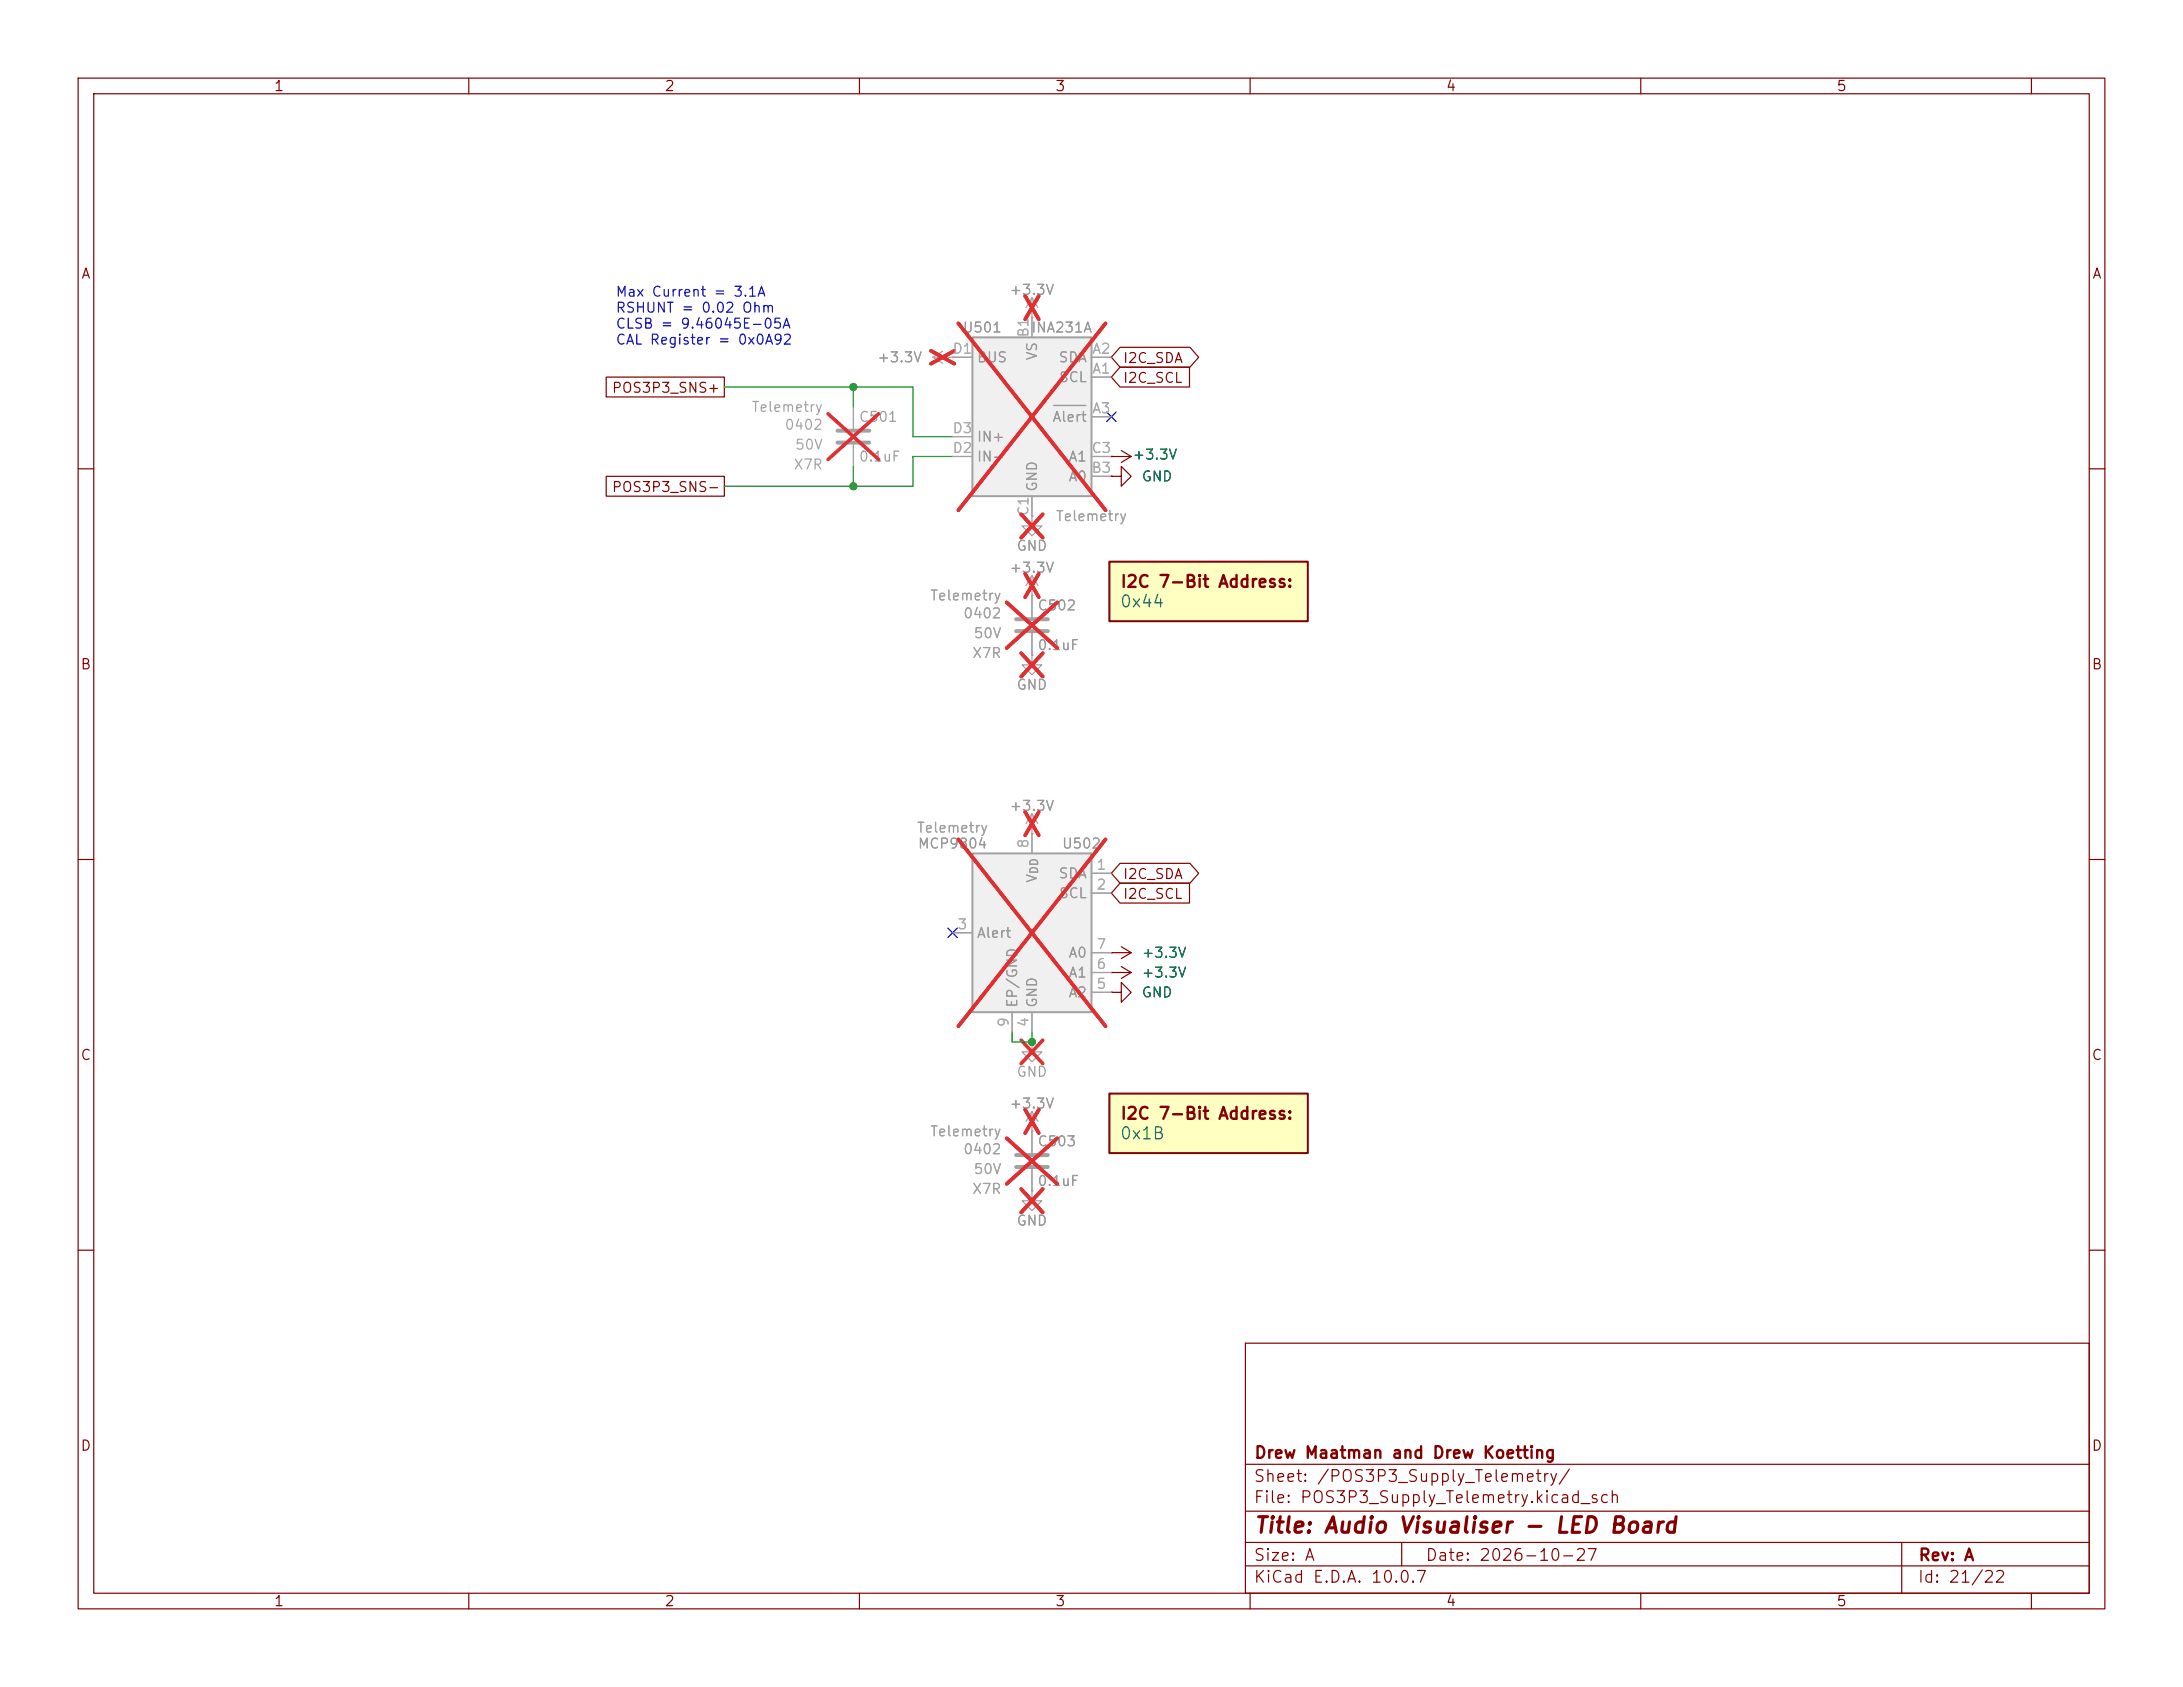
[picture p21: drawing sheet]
<svg xmlns="http://www.w3.org/2000/svg" width="279mm" height="216mm" viewBox="0 0 279 216" stroke-linecap="round" stroke-linejoin="round" font-family="sans-serif">
<defs><g id="words">
<text font-size="2" fill="#840000" x="160.4" y="196.7">Title: Audio Visualiser - LED Board</text>
<g font-size="1.5" fill="#840000">
<text x="143.3" y="75.6">I2C 7-Bit Address:</text>
<text x="143.3" y="143.6">I2C 7-Bit Address:</text>
<text x="160.4" y="190">Sheet: /POS3P3_Supply_Telemetry/</text>
<text x="160.4" y="187">Drew Maatman and Drew Koetting</text>
<text x="160.4" y="192.7">File: POS3P3_Supply_Telemetry.kicad_sch</text>
<text x="160.4" y="202.9">KiCad E.D.A. 10.0.7</text>
<text x="160.4" y="200.1">Size: A</text>
<text x="182.4" y="200.1">Date: 2026-10-27</text>
<text x="245.4" y="202.9">Id: 21/22</text>
<text x="245.4" y="200.1">Rev: A</text>
</g>
<g font-size="1.5" fill="#006464">
<text x="143.2" y="78.1">0x44</text>
<text x="143.2" y="146.2">0x1B</text>
</g>
<g font-size="1.3" fill="#840000">
<text x="35" y="12">1</text>
<text x="85" y="12">2</text>
<text x="135" y="12">3</text>
<text x="185" y="12">4</text>
<text x="235" y="12">5</text>
<text x="10.3" y="36">A</text>
<text x="267.7" y="36">A</text>
<text x="143.6" y="46.8">I2C_SDA</text>
<text x="78.2" y="50.6">POS3P3_SNS+</text>
<text x="143.6" y="49.3">I2C_SCL</text>
<text x="78.2" y="63.3">POS3P3_SNS-</text>
<text x="10.2" y="86">B</text>
<text x="267.6" y="86">B</text>
<text x="143.6" y="112.8">I2C_SDA</text>
<text x="143.6" y="115.4">I2C_SCL</text>
<text x="10.2" y="136">C</text>
<text x="267.6" y="136">C</text>
<text x="10.2" y="186">D</text>
<text x="267.6" y="186">D</text>
<text x="35" y="205.9">1</text>
<text x="85" y="205.9">2</text>
<text x="135" y="205.9">3</text>
<text x="185" y="205.9">4</text>
<text x="235" y="205.9">5</text>
</g>
<g font-size="1.3" fill="#0000c2">
<text x="78.7" y="38.3">Max Current = 3.1A</text>
<text x="78.7" y="40.3">RSHUNT = 0.02 Ohm</text>
<text x="78.7" y="42.4">CLSB = 9.46045E-05A</text>
<text x="78.7" y="44.4">CAL Register = 0x0A92</text>
</g>
<g font-size="1.3" fill="#989898">
<text x="129.1" y="38">+3.3V</text>
<text x="112.2" y="46.7">+3.3V</text>
<text x="123.1" y="42.9">U501</text>
<text x="124.9" y="46.7">BUS</text>
<text x="131.9" y="42.9">INA231A</text>
<text x="133" y="46.2" transform="rotate(-90 133 46.2)">VS</text>
<text x="135.4" y="46.7">SDA</text>
<text x="135.5" y="49.2">SCL</text>
<text x="109.8" y="54.3">C501</text>
<text x="109.8" y="59.4">0.1uF</text>
<text x="124.9" y="59.4">IN-</text>
<text x="124.9" y="56.8">IN+</text>
<text x="134.6" y="54.3">Alert</text>
<text x="136.7" y="59.4">A1</text>
<text x="133" y="63" transform="rotate(-90 133 63)">GND</text>
<text x="136.7" y="61.9">A0</text>
<text x="130" y="70.8">GND</text>
<text x="129.1" y="73.6">+3.3V</text>
<text x="132.7" y="78.4">C502</text>
<text x="132.7" y="83.5">0.1uF</text>
<text x="130" y="88.6">GND</text>
<text x="129.1" y="104.1">+3.3V</text>
<text x="117.4" y="108.9">MCP9804</text>
<text x="133" y="113.1" transform="rotate(-90 133 113.1)">V</text>
<text x="135.4" y="112.7">SDA</text>
<text x="135.8" y="108.9">U502</text>
<text x="135.5" y="115.3">SCL</text>
<text x="124.9" y="120.3">Alert</text>
<text x="136.7" y="125.4">A1</text>
<text x="136.7" y="122.9">A0</text>
<text x="130.5" y="129.1" transform="rotate(-90 130.5 129.1)">EP/GND</text>
<text x="133" y="129.1" transform="rotate(-90 133 129.1)">GND</text>
<text x="136.7" y="128">A2</text>
<text x="129.1" y="142.2">+3.3V</text>
<text x="130" y="138.1">GND</text>
<text x="132.7" y="147">C503</text>
<text x="132.7" y="152.1">0.1uF</text>
<text x="130" y="157.2">GND</text>
</g>
<g font-size="1.3" fill="#aaa">
<text x="121.8" y="45.6">D1</text>
<text x="131.9" y="43.3" transform="rotate(-90 131.9 43.3)">B1</text>
<text x="139.7" y="45.6">A2</text>
<text x="139.7" y="48.1">A1</text>
<text x="139.7" y="53.2">A3</text>
<text x="121.8" y="58.3">D2</text>
<text x="121.8" y="55.7">D3</text>
<text x="139.6" y="58.3">C3</text>
<text x="139.6" y="60.8">B3</text>
<text x="131.9" y="66.1" transform="rotate(-90 131.9 66.1)">C1</text>
<text x="131.9" y="108.7" transform="rotate(-90 131.9 108.7)">8</text>
<text x="140.2" y="111.6">1</text>
<text x="122.5" y="119.2">3</text>
<text x="140.2" y="114.2">2</text>
<text x="140.2" y="124.3">6</text>
<text x="140.2" y="121.8">7</text>
<text x="129.4" y="131.5" transform="rotate(-90 129.4 131.5)">9</text>
<text x="131.9" y="131.5" transform="rotate(-90 131.9 131.5)">4</text>
<text x="140.2" y="126.9">5</text>
</g>
<g font-size="1.3" fill="#a1a1a1">
<text x="96.1" y="53">Telemetry</text>
<text x="100.3" y="55.3">0402</text>
<text x="101.7" y="57.9">50V</text>
<text x="101.5" y="60.4">X7R</text>
<text x="135" y="67">Telemetry</text>
<text x="119" y="77.2">Telemetry</text>
<text x="123.2" y="79.4">0402</text>
<text x="124.5" y="82">50V</text>
<text x="124.3" y="84.5">X7R</text>
<text x="117.3" y="106.9">Telemetry</text>
<text x="119" y="145.7">Telemetry</text>
<text x="123.2" y="148">0402</text>
<text x="124.3" y="153.1">X7R</text>
<text x="124.5" y="150.6">50V</text>
</g>
<g font-size="1.3" fill="#006464">
<text x="144.9" y="59.1">+3.3V</text>
<text x="146" y="61.9">GND</text>
<text x="146" y="122.9">+3.3V</text>
<text x="146" y="125.4">+3.3V</text>
<text x="146" y="128">GND</text>
</g>
<text font-size="1" fill="#989898" x="133.1" y="112" transform="rotate(-90 133.1 112)">DD</text>
</g></defs>
<g fill="none" stroke="#840000" stroke-width=".15">
<path d="M10 10h259.4v195.9h-259.4zM12 12h255.4v191.9h-255.4zM60 10v2M110 10v2M160 10v2M210 10v2M260 10v2M10 60h2M267.4 60h2M10 110h2M267.4 110h2M10 160h2"/>
<path d="M159.4 171.9h108v32h-108zM267.4 160h2M159.4 197.4h108M159.4 193.4h108M159.4 187.4h108M179.4 197.4v3M243.4 197.4v6.5M60 203.9v2M110 203.9v2M159.4 200.4h108M160 203.9v2M210 203.9v2"/>
<path d="M260 203.9v2"/>
</g>
<path d="M107.2 55.1h4.1M107.2 56.6h4.1M130 147.8h4.1M130 149.4h4.1" fill="none" stroke="#a1a1a1" stroke-width=".51"/>
<g fill="none" stroke="#a1a1a1" stroke-width=".15">
<path d="M132.1 38.1v2.5M132.1 38.1l-.8 1.3M132.1 38.1l.7 1.3M109.2 52.1v2.8M109.2 56.9v2.8M119.4 45.7l1.2 .8M119.4 45.7h2.5M120.6 45l-1.2 .7M121.9 45.7h.1M132.1 40.6h.1M132.1 66v1.3h1.2l-1.2 1.3-1.3-1.3h1.3M132.1 66h.1"/>
<path d="M132.1 152.4v1.3h1.2l-1.2 1.2-1.3-1.2h1.3M132.1 152.4h.1M132.1 144.8h.1M132.1 142.2v5.4M132.1 149.6v2.8M132.1 142.2l-.8 1.3M132.1 142.2l.7 1.3"/>
</g>
<g fill="none" stroke="#e12e31" stroke-width=".46">
<path d="M131.2 37.9l1.8 3M133 37.9l-1.8 3M106 53l6.5 5.8M112.5 53l-6.5 5.8M119.2 44.9l2.9 1.7M122.1 44.9l-2.9 1.7M130.7 65.8l2.8 3M133.5 65.8l-2.8 3M128.8 145.7l6.5 5.8M130.7 152.2l2.8 3M131.2 142l1.8 3M133 142l-1.8 3"/>
<path d="M133.5 152.2l-2.8 3M135.3 145.7l-6.5 5.8"/>
</g>
<path d="M124.5 43.2h15.2v20.3h-15.2z" fill="#f0f0f0"/>
<path d="M124.5 43.2h15.2v20.3h-15.2z" fill="none" stroke="#a1a1a1" stroke-width=".25"/>
<g fill="none" stroke="#a1a1a1" stroke-width=".15">
<path d="M121.9 45.7h2.6M121.9 58.4h2.6M121.9 55.9h2.6M132.1 40.6v2.6M139.7 48.3h2.5M139.7 45.7h2.5M139.7 53.3h2.5M139.7 58.4h2.5M132.1 63.5v2.5M139.7 61h2.5M132.1 106.7h.1M132.1 104.1v2.6"/>
<path d="M132.1 104.1l-.8 1.3M132.1 104.1l.7 1.3"/>
</g>
<path d="M134.9 51.9h4.1" fill="none" stroke="#989898" stroke-width=".15"/>
<path d="M122.7 41.4l18.8 23.9M141.5 41.4l-18.8 23.9M131.2 103.9l1.8 3M133 103.9l-1.8 3" fill="none" stroke="#e12e31" stroke-width=".46"/>
<path d="M142.2 121.9h.1M142.2 124.5h.1M142.2 127h1.3v-1.3l1.3 1.3-1.3 1.3v-1.3M142.2 127h.1M142.2 121.9h2.6M142.2 124.5h2.6M143.5 121.2l1.3 .7M143.5 123.7l1.3 .8M144.8 121.9l-1.3 .8M144.8 124.5l-1.3 .7" fill="none" stroke="#840000" stroke-width=".15"/>
<path d="M124.5 109.2h15.2v20.3h-15.2z" fill="#f0f0f0"/>
<path d="M124.5 109.2h15.2v20.3h-15.2z" fill="none" stroke="#a1a1a1" stroke-width=".25"/>
<path d="M121.9 119.4h2.6M132.1 106.7v2.5M139.7 111.8h2.5M139.7 114.3h2.5M129.5 129.5v2.6M132.1 129.5v2.6M139.7 127h2.5M139.7 124.5h2.5M139.7 121.9h2.5" fill="none" stroke="#a1a1a1" stroke-width=".15"/>
<path d="M122.7 107.4l18.8 23.9M141.5 107.4l-18.8 23.9" fill="none" stroke="#e12e31" stroke-width=".46"/>
<path d="M142.2 58.4h.1M142.2 58.4h2.6M143.5 57.7l1.3 .7M144.8 58.4l-1.3 .8M142.2 61h1.3v-1.3l1.3 1.3-1.3 1.2v-1.2M142.2 61h.1" fill="none" stroke="#840000" stroke-width=".15"/>
<path d="M142 71.9h25.4v7.6h-25.4z" fill="#ffffc2"/>
<path d="M142 71.9h25.4v7.6h-25.4z" fill="none" stroke="#840000" stroke-width=".25"/>
<path d="M132.1 76.2h.1M132.1 73.7l-.8 1.2M132.1 73.7l.7 1.2M132.1 73.7v5.3M132.1 83.8v1.3h1.2l-1.2 1.3-1.3-1.3h1.3M132.1 83.8h.1M132.1 81v2.8M132.1 133.4v1.2h-1.3l1.3 1.3 1.2-1.3h-1.2M132.1 133.4h.1" fill="none" stroke="#a1a1a1" stroke-width=".15"/>
<path d="M128.8 77.1l6.5 5.8M131.2 73.4l1.8 3M133 73.4l-1.8 3M135.3 77.1l-6.5 5.8M130.7 83.6l2.8 3M133.5 83.6l-2.8 3M130.7 133.1l2.8 3M133.5 133.1l-2.8 3" fill="none" stroke="#e12e31" stroke-width=".46"/>
<path d="M130 79.2h4.1M130 80.8h4.1" fill="none" stroke="#a1a1a1" stroke-width=".51"/>
<path d="M142 140h25.4v7.6h-25.4z" fill="#ffffc2"/>
<path d="M142 140h25.4v7.6h-25.4z" fill="none" stroke="#840000" stroke-width=".25"/>
<path d="M77.6 48.3h15.1v2.5h-15.1zM142.2 58.4h.1M143.4 44.4h8.9l1.1 1.3-1.1 1.3h-8.9l-1.2-1.3zM143.4 47h8.8v2.5h-8.8l-1.2-1.2zM77.6 61h15.1v2.5h-15.1zM142.2 61h.1M143.4 113h8.8v2.6h-8.8l-1.2-1.3zM143.4 110.5h8.9l1.1 1.3-1.1 1.2h-8.9l-1.2-1.2zM142.2 124.5h.1M142.2 127h.1M142.2 121.9h.1" fill="none" stroke="#840000" stroke-width=".15"/>
<path d="M92.7 49.5h24.1v6.4h5.1M109.2 49.5v2.6M109.2 59.7v2.5M121.9 58.4h-5.1v3.8h-24.1M129.5 132.1v1.3h2.6v-1.3" fill="none" stroke="#009600" stroke-width=".15"/>
<path d="M141.6 52.7l1.2 1.2M142.8 52.7l-1.2 1.2M121.3 118.8l1.2 1.2M122.5 118.8l-1.2 1.2" fill="none" stroke="#000084" stroke-width=".15"/>
<g fill="none" stroke="#a1a1a1" stroke-width=".15">
<path d="M121.9 45.7h.1M121.9 45.7h2.6M121.9 58.4h2.6M121.9 55.9h2.6M132.1 40.6h.1M132.1 40.6v2.6M139.7 48.3h2.5M139.7 45.7h2.5M139.7 53.3h2.5M139.7 58.4h2.5M132.1 76.2h.1M132.1 66h.1"/>
<path d="M132.1 63.5v2.5M132.1 76.2v2.8M139.7 61h2.5M132.1 83.8h.1M132.1 81v2.8M121.9 119.4h2.6M132.1 106.7h.1M132.1 106.7v2.5M139.7 111.8h2.5M139.7 114.3h2.5M129.5 129.5v2.6M132.1 129.5v2.6"/>
<path d="M139.7 127h2.5M139.7 124.5h2.5M139.7 121.9h2.5M132.1 152.4h.1M132.1 144.8h.1M132.1 144.8v2.8M132.1 149.6v2.8"/>
</g>
<g fill="none" stroke="#e12e31" stroke-width=".46">
<path d="M131.2 37.9l1.8 3M133 37.9l-1.8 3M119.2 44.9l2.9 1.7M122.1 44.9l-2.9 1.7M122.7 41.4l18.8 23.9M141.5 41.4l-18.8 23.9M128.8 77.1l6.5 5.8M130.7 65.8l2.8 3M131.2 73.4l1.8 3M133 73.4l-1.8 3M133.5 65.8l-2.8 3M135.3 77.1l-6.5 5.8"/>
<path d="M130.7 83.6l2.8 3M133.5 83.6l-2.8 3M122.7 107.4l18.8 23.9M131.2 103.9l1.8 3M133 103.9l-1.8 3M141.5 107.4l-18.8 23.9M128.8 145.7l6.5 5.8M130.7 152.2l2.8 3M131.2 142l1.8 3M133 142l-1.8 3M133.5 152.2l-2.8 3M135.3 145.7l-6.5 5.8"/>
</g>
<path d="M134.9 51.9h4.1" fill="none" stroke="#989898" stroke-width=".15"/>
<g fill="#009600" stroke="#009600" stroke-width=".13">
<circle cx="109.2" cy="49.5" r=".46"/>
<circle cx="109.2" cy="62.2" r=".46"/>
<circle cx="132.1" cy="133.4" r=".46"/>
</g>
<use href="#words"/>
</svg>
